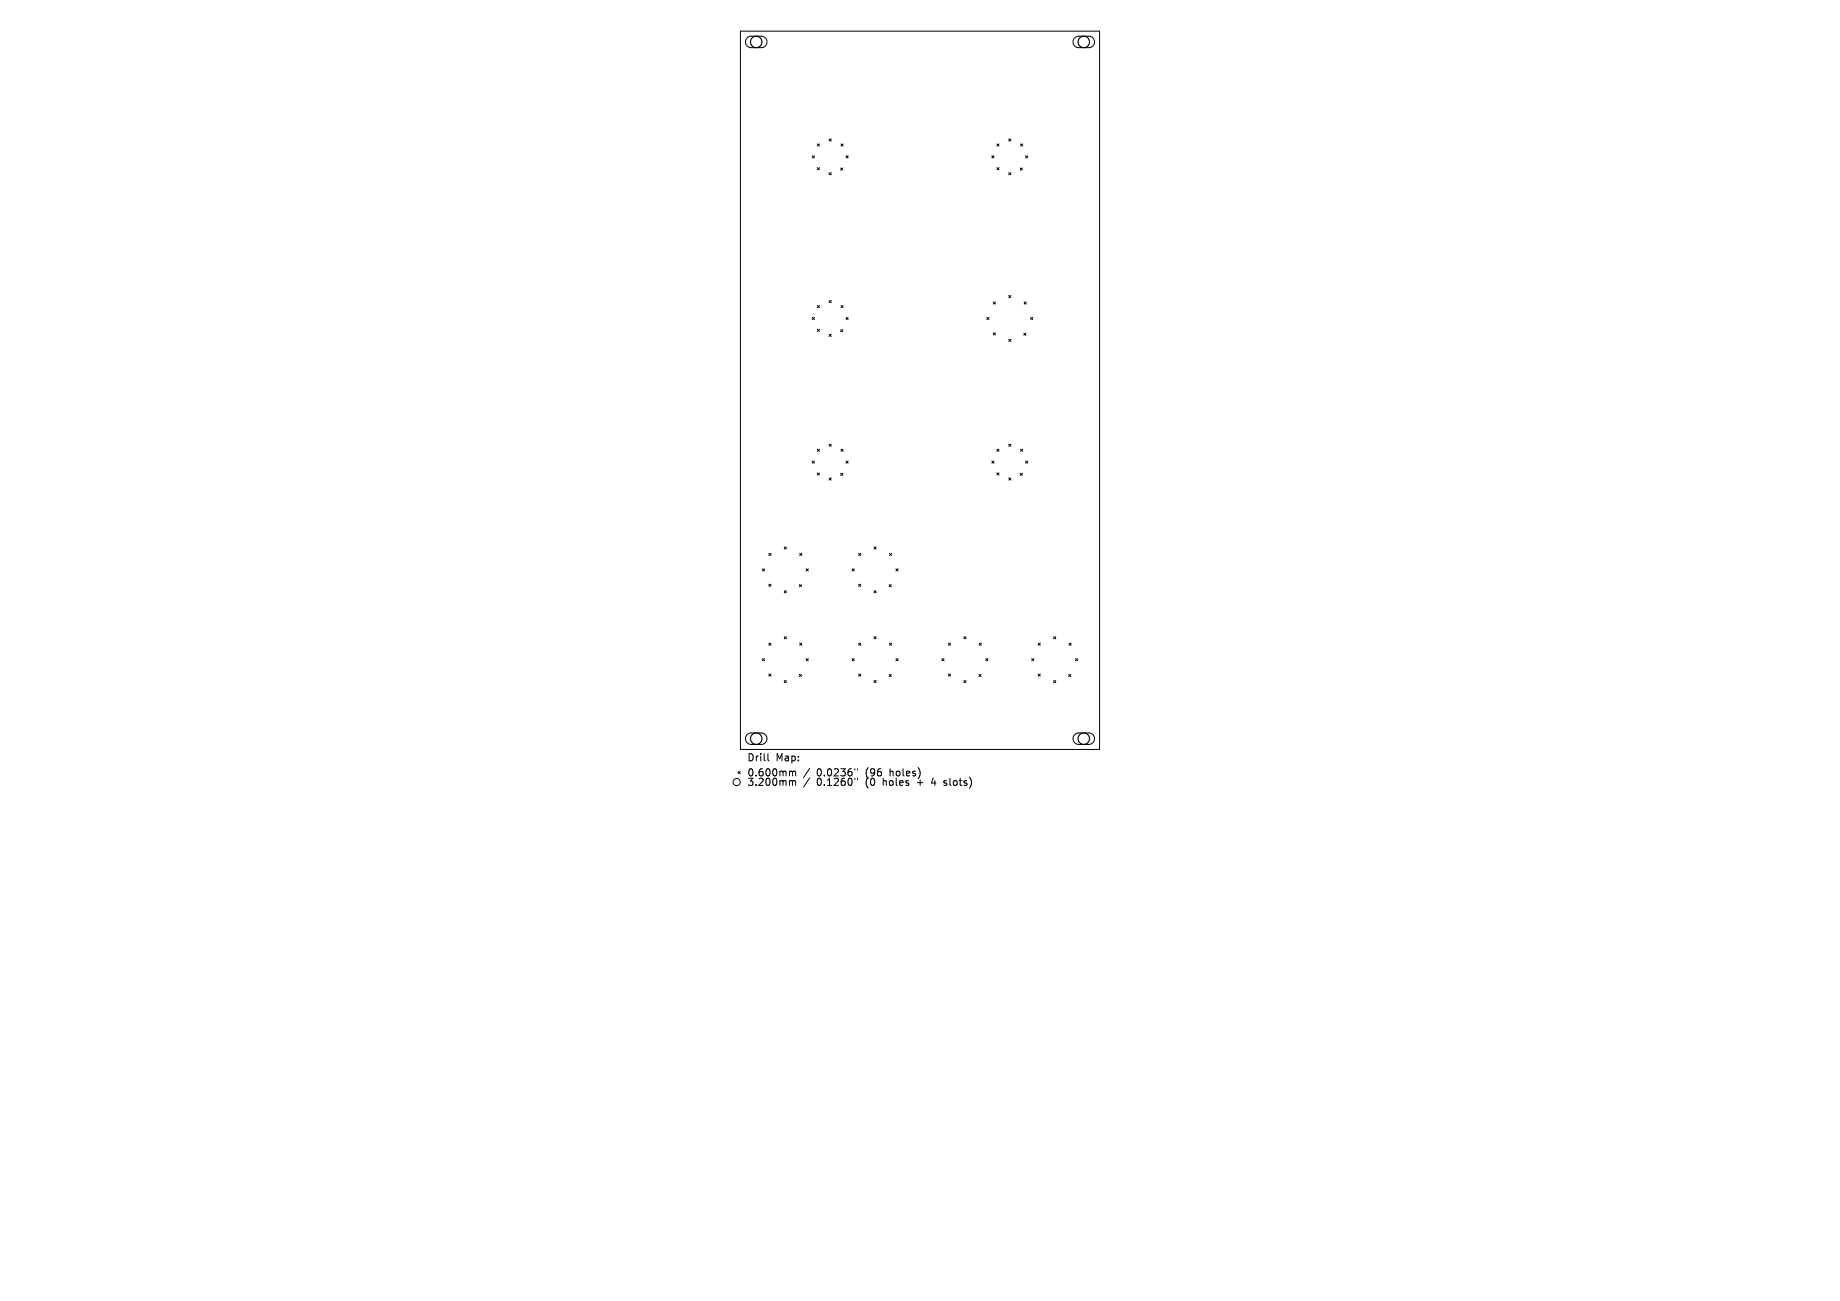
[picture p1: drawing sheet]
<svg xmlns="http://www.w3.org/2000/svg" width="297mm" height="210mm" viewBox="0 0 297 210" stroke-linecap="round" stroke-linejoin="round" font-family="sans-serif">
<defs><g id="words">
<g font-size="1.6">
<text x="120.6" y="123">Drill</text>
<text x="120.6" y="125.4">0.600mm</text>
<text x="125.2" y="123">Map:</text>
<text x="131.8" y="125.4">0.0236&quot;</text>
<text x="139.7" y="125.4">(96</text>
<text x="143.6" y="125.4">holes)</text>
<text x="120.6" y="127">3.200mm</text>
<text x="131.8" y="127">0.1260&quot;</text>
<text x="139.7" y="127">(0</text>
<text x="142.5" y="127">holes</text>
<text x="148.1" y="127">+</text>
<text x="150.5" y="127">4</text>
<text x="152.5" y="127">slots)</text>
</g>
</g></defs>
<g fill="none" stroke="#000" stroke-width=".16">
<path d="M119.5 5h58v116h-58zM120.6 6.1l.6-.3h1.7a.93 .93 0 0 1 .9 1 .93 .93 0 0 1-.9 .9h-1.6a.93 .93 0 0 1-.9-.6 .93 .93 0 0 1 .2-1zM173.5 6.1l.5-.3h1.7a.93 .93 0 0 1 1 1 .93 .93 0 0 1-1 .9h-1.6a.93 .93 0 0 1-.8-.6 .93 .93 0 0 1 .2-1zM131.1 25.1l.4 .4M131.5 25.1l-.4 .4M131.9 23.2l.4 .4M131.9 27.1l.4 .3M132.3 23.2l-.4 .4M132.3 27.1l-.4 .3M133.8 27.9l.4 .3M133.8 22.4l.4 .4M134.2 22.4l-.4 .4"/>
<path d="M134.2 27.9l-.4 .3M135.7 27.1l.3 .4M135.7 23.2l.4 .4M136 27.1l-.3 .4M136.1 23.2l-.4 .4M136.6 25.1l.3 .4M136.9 25.1l-.3 .4M160.1 25.1l.3 .4M160.4 25.1l-.3 .4M160.9 23.2l.4 .4M160.9 27.1l.4 .3M161.3 23.2l-.4 .4"/>
<path d="M161.3 27.1l-.4 .3M162.8 27.9l.4 .3M162.8 22.4l.4 .4M163.2 22.4l-.4 .4M163.2 27.9l-.4 .3M164.7 27.1l.3 .4M164.7 23.2l.4 .4M165 27.1l-.3 .4M165.1 23.2l-.4 .4M165.5 25.1l.4 .4M165.9 25.1l-.4 .4M131.1 51.2l.4 .4"/>
<path d="M131.5 51.2l-.4 .4M131.9 49.3l.4 .4M131.9 53.1l.4 .4M132.3 49.3l-.4 .4M132.3 53.1l-.4 .4M133.8 54l.4 .3M133.8 48.5l.4 .4M134.2 48.5l-.4 .4M134.2 54l-.4 .3M135.7 53.2l.3 .4M135.7 49.3l.4 .4M136 53.2l-.3 .4"/>
<path d="M136.1 49.3l-.4 .4M136.6 51.2l.3 .4M136.9 51.2l-.3 .4M159.3 51.2l.3 .4M159.6 51.2l-.3 .4M160.3 48.7l.4 .4M160.3 53.7l.4 .4M160.7 48.7l-.4 .4M160.7 53.7l-.4 .4M162.8 54.8l.4 .3M162.8 47.7l.4 .3M163.2 47.7l-.4 .3"/>
<path d="M163.2 54.8l-.4 .3M165.3 53.8l.3 .3M165.3 48.7l.4 .4M165.6 53.8l-.3 .3M165.7 48.7l-.4 .4M166.4 51.2l.3 .4M166.7 51.2l-.3 .4M131.1 74.4l.4 .4M131.5 74.4l-.4 .4M131.9 72.5l.4 .4M131.9 76.3l.4 .4M132.3 72.5l-.4 .4"/>
<path d="M132.3 76.3l-.4 .4M133.8 77.1l.4 .4M133.8 71.7l.4 .3M134.2 71.7l-.4 .3M134.2 77.1l-.4 .4M135.7 76.4l.3 .3M135.7 72.5l.4 .4M136 76.4l-.3 .3M136.1 72.5l-.4 .4M136.6 74.4l.3 .4M136.9 74.4l-.3 .4M160.1 74.4l.3 .4"/>
<path d="M160.4 74.4l-.3 .4M160.9 72.5l.4 .4M160.9 76.3l.4 .4M161.3 72.5l-.4 .4M161.3 76.3l-.4 .4M162.8 77.1l.4 .4M162.8 71.7l.4 .3M163.2 71.7l-.4 .3M163.2 77.1l-.4 .4M164.7 76.4l.3 .3M164.7 72.5l.4 .4M165 76.4l-.3 .3"/>
<path d="M165.1 72.5l-.4 .4M165.5 74.4l.4 .4M165.9 74.4l-.4 .4M123.1 91.8l.3 .4M123.4 91.8l-.3 .4M124.1 89.3l.3 .4M124.1 94.3l.3 .4M124.4 89.3l-.3 .4M124.4 94.3l-.3 .4M126.6 95.4l.3 .3M126.6 88.3l.3 .3M126.9 88.3l-.3 .3"/>
<path d="M126.9 95.4l-.3 .3M129 94.4l.4 .3M129.1 89.3l.3 .4M129.4 94.4l-.4 .3M129.4 89.3l-.3 .4M130.1 91.8l.4 .4M130.5 91.8l-.4 .4M137.5 91.8l.4 .4M137.9 91.8l-.4 .4M138.6 89.3l.3 .4M138.6 94.3l.3 .4M138.9 89.3l-.3 .4"/>
<path d="M138.9 94.3l-.3 .4M141.1 95.4l.3 .3M141.1 88.3l.3 .3M141.4 88.3l-.3 .3M141.4 95.4l-.3 .3M143.5 94.4l.4 .3M143.6 89.3l.3 .4M143.9 94.4l-.4 .3M143.9 89.3l-.3 .4M144.6 91.8l.4 .4M145 91.8l-.4 .4M120.6 118.6l.6-.3h1.7a.93 .93 0 0 1 .9 .9 .93 .93 0 0 1-.9 1h-1.6a.93 .93 0 0 1-.9-.6 .93 .93 0 0 1 .2-1z"/>
<path d="M123.1 106.3l.3 .4M123.4 106.3l-.3 .4M124.1 103.8l.3 .4M124.1 108.8l.3 .3M124.4 103.8l-.3 .4M124.4 108.8l-.3 .3M126.6 109.8l.3 .4M126.6 102.8l.3 .3M126.9 102.8l-.3 .3M126.9 109.8l-.3 .4M129 108.9l.4 .3M129.1 103.8l.3 .4"/>
<path d="M129.4 108.9l-.4 .3M129.4 103.8l-.3 .4M130.1 106.3l.4 .4M130.5 106.3l-.4 .4M137.5 106.3l.4 .4M137.9 106.3l-.4 .4M138.6 103.8l.3 .4M138.6 108.8l.3 .3M138.9 103.8l-.3 .4M138.9 108.8l-.3 .3M141.1 109.8l.3 .4M141.1 102.8l.3 .3"/>
<path d="M141.4 102.8l-.3 .3M141.4 109.8l-.3 .4M143.5 108.9l.4 .3M143.6 103.8l.3 .4M143.9 108.9l-.4 .3M143.9 103.8l-.3 .4M144.6 106.3l.4 .4M145 106.3l-.4 .4M152 106.3l.4 .4M152.4 106.3l-.4 .4M153.1 103.8l.3 .4M153.1 108.8l.3 .3"/>
<path d="M153.4 103.8l-.3 .4M153.4 108.8l-.3 .3M155.6 102.8l.3 .3M155.6 109.8l.3 .4M155.9 102.8l-.3 .3M155.9 109.8l-.3 .4M158 108.9l.4 .3M158.1 103.8l.3 .4M158.4 108.9l-.4 .3M158.4 103.8l-.3 .4M159.1 106.3l.4 .4M159.5 106.3l-.4 .4"/>
<path d="M166.5 106.3l.4 .4M166.9 106.3l-.4 .4M167.6 103.8l.3 .4M167.6 108.8l.3 .3M167.9 103.8l-.3 .4M167.9 108.8l-.3 .3M170.1 102.8l.3 .3M170.1 109.8l.3 .4M170.4 102.8l-.3 .3M170.4 109.8l-.3 .4M172.5 108.9l.3 .3M172.6 103.8l.3 .4"/>
<path d="M172.8 108.9l-.3 .3M172.9 103.8l-.3 .4M173.5 118.6l.5-.3h1.7a.93 .93 0 0 1 1 .9 .93 .93 0 0 1-1 1h-1.6a.93 .93 0 0 1-.8-.6 .93 .93 0 0 1 .2-1zM173.6 106.3l.4 .4M174 106.3l-.4 .4M119.1 124.5l.4 .4M119.5 124.5l-.4 .4M124 121.7v1l.1 .1M127.8 124.5l.1 .1M127.8 126l.1 .2M127.9 124.6v.7M127.9 126.2v.6"/>
<path d="M127.9 124.6l.2-.1h.3v.8M127.9 126.2l.2-.2 .3 .1v.7M130.7 124l-1 1.5M130.7 125.6l-1 1.5M138 124.1v.2M138 125.6v.2M138.4 124.1v.2M138.4 125.6v.2M148.5 124.4v.8"/>
<circle cx="118.9" cy="126.2" r=".58"/>
</g>
<g fill="none" stroke="#000" stroke-width=".19">
<circle cx="122.1" cy="6.8" r=".93"/>
<circle cx="174.9" cy="6.8" r=".93"/>
<circle cx="122.1" cy="119.2" r=".93"/>
<circle cx="174.9" cy="119.2" r=".93"/>
</g>
<use href="#words"/>
</svg>
